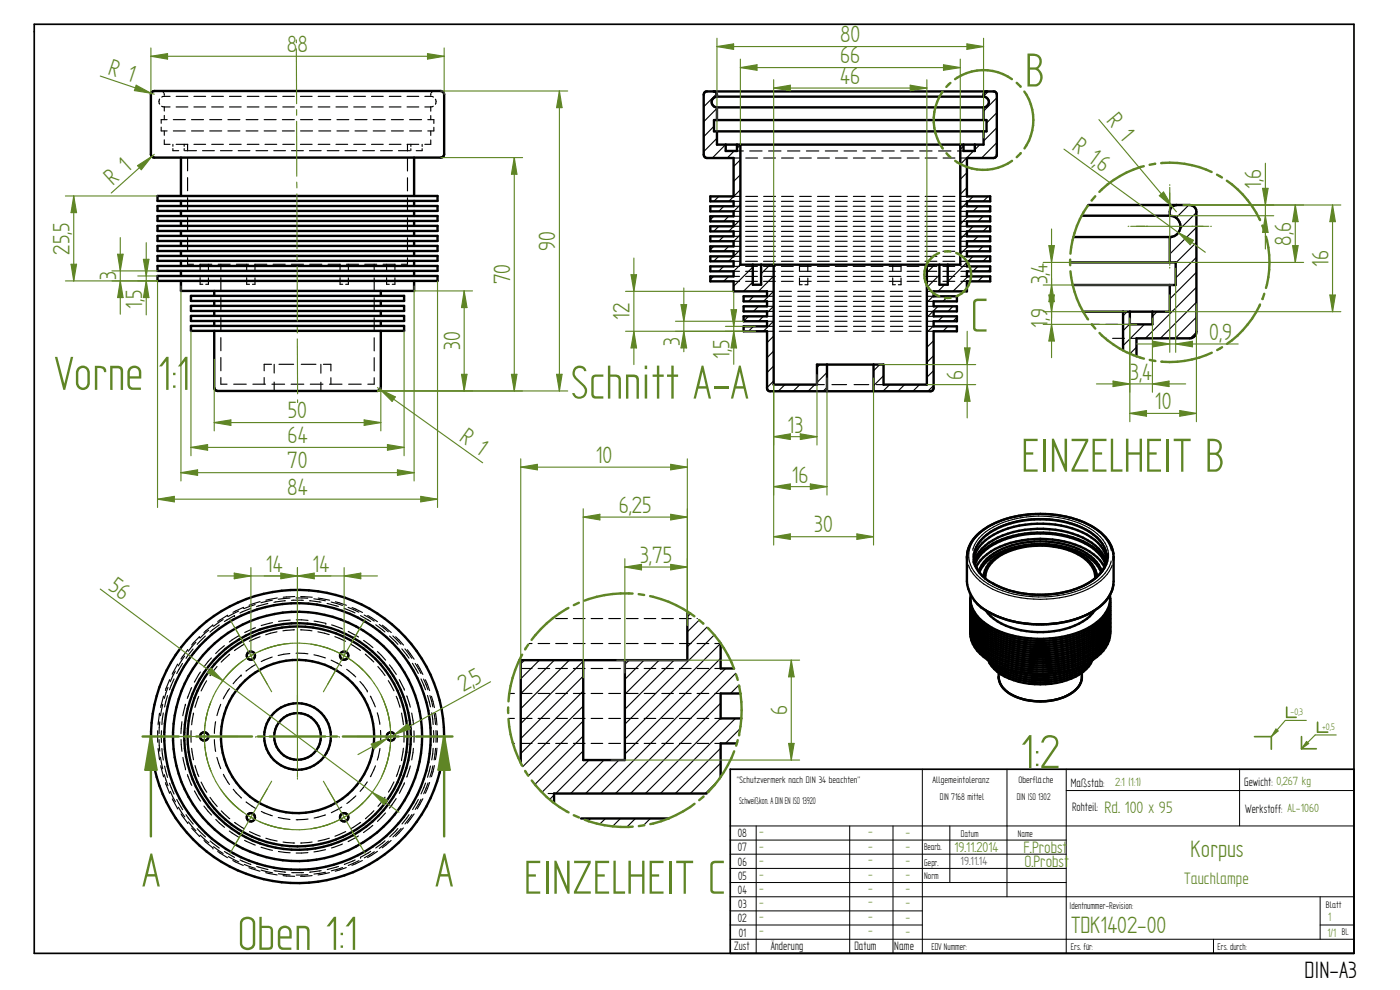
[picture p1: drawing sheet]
<svg xmlns="http://www.w3.org/2000/svg" width="420mm" height="297mm" viewBox="0 0 420 297" stroke-linecap="round" stroke-linejoin="round" font-family="sans-serif">
<defs><g id="words">
<g font-size="16.1" fill="#5f8525">
<text x="307.6" y="26">B</text>
<text x="291.3" y="99.5">C</text>
<text x="16.4" y="117">Vorne 1:1</text>
<text x="171.3" y="119.6">Schnitt A-A</text>
<text x="306.5" y="141.5">EINZELHEIT B</text>
<text x="306.3" y="230.5">1:2</text>
<text x="42.6" y="266">A</text>
<text x="130.5" y="266">A</text>
<text x="157.2" y="268.1">EINZELHEIT C</text>
<text x="71.2" y="285">Oben 1:1</text>
</g>
<g font-size="8" fill="#5f8525">
<text x="86.1" y="15.7">88</text>
<text x="252.1" y="12.7">80</text>
<text x="32.1" y="22.2" transform="rotate(19 32.1 22.2)">R 1</text>
<text x="252.1" y="19">66</text>
<text x="252.2" y="25.1">46</text>
<text x="331.9" y="36.4" transform="rotate(50 331.9 36.4)">R 1</text>
<text x="321.4" y="44.7" transform="rotate(36 321.4 44.7)">R 1,</text>
<text x="328.7" y="50" transform="rotate(36 328.7 50)">6</text>
<text x="33.9" y="55.8" transform="rotate(-42 33.9 55.8)">R 1</text>
<text x="378.5" y="56.8" transform="rotate(-90 378.5 56.8)">1,6</text>
<text x="20.9" y="76.4" transform="rotate(-90 20.9 76.4)">25,5</text>
<text x="166.6" y="75.3" transform="rotate(-90 166.6 75.3)">90</text>
<text x="387.5" y="73.7" transform="rotate(-90 387.5 73.7)">8,6</text>
<text x="398.7" y="80.1" transform="rotate(-90 398.7 80.1)">16</text>
<text x="34.9" y="84.1" transform="rotate(-90 34.9 84.1)">3</text>
<text x="153.1" y="85.3" transform="rotate(-90 153.1 85.3)">70</text>
<text x="314.4" y="85.3" transform="rotate(-90 314.4 85.3)">3,4</text>
<text x="42.6" y="92.7" transform="rotate(-90 42.6 92.7)">1,5</text>
<text x="189" y="96" transform="rotate(-90 189 96)">12</text>
<text x="314.4" y="98.4" transform="rotate(-90 314.4 98.4)">1,9</text>
<text x="362.9" y="102">0,9</text>
<text x="138.1" y="105.1" transform="rotate(-90 138.1 105.1)">30</text>
<text x="204" y="103.8" transform="rotate(-90 204 103.8)">3</text>
<text x="219" y="107.6" transform="rotate(-90 219 107.6)">1,5</text>
<text x="289" y="114" transform="rotate(-90 289 114)">6</text>
<text x="339.2" y="113.9">3,4</text>
<text x="86.4" y="125.6">50</text>
<text x="346.6" y="122.8">10</text>
<text x="236.3" y="129.8">13</text>
<text x="86.3" y="133">64</text>
<text x="137.6" y="132.2" transform="rotate(36 137.6 132.2)">R 1</text>
<text x="86.2" y="140.5">70</text>
<text x="178.8" y="138.9">10</text>
<text x="86.2" y="148.5">84</text>
<text x="237.6" y="144.8">16</text>
<text x="185.7" y="153.9">6,25</text>
<text x="244.4" y="159.8">30</text>
<text x="79.8" y="171.5">14</text>
<text x="93.8" y="171.5">14</text>
<text x="192.1" y="168.9">3,75</text>
<text x="32.2" y="176.8" transform="rotate(37 32.2 176.8)">56</text>
<text x="139.1" y="207.6" transform="rotate(-29 139.1 207.6)">2,</text>
<text x="142.6" y="205.7" transform="rotate(-29 142.6 205.7)">5</text>
<text x="236.3" y="214.6" transform="rotate(-90 236.3 214.6)">6</text>
<text x="357.3" y="257.2">Korpus</text>
<text x="321.4" y="280">TDK1402-00</text>
</g>
<text font-size="8" x="391.5" y="293.5">DIN-A3</text>
<g font-size="5.6" fill="#5f8525">
<text x="331.5" y="243.8">Rd. 100 x 95</text>
<text x="307.2" y="255.9">F.Probst</text>
<text x="307.5" y="260.3">O.Probst</text>
<text x="355.4" y="265.2">Tauchlampe</text>
</g>
<text font-size="4.8" fill="#5f8525" x="286.4" y="255.8">19.11.2014</text>
<g font-size="4.1">
<text x="321.4" y="236.1">Maßstab:</text>
<text x="373.4" y="235.9">Gewicht: 0,267 kg</text>
<text x="321.7" y="243.4">Rohteil:</text>
<text x="373.7" y="243.9">Werkstoff: AL-1060</text>
<text x="221.4" y="251.2">08</text>
<text x="221.4" y="255.4">07</text>
<text x="221.5" y="259.7">06</text>
<text x="221.5" y="263.9">05</text>
<text x="221.5" y="268.1">04</text>
<text x="221.6" y="272.5">03</text>
<text x="221.4" y="276.7">02</text>
<text x="221.7" y="281.1">01</text>
<text x="220.4" y="285.1">Zust</text>
<text x="231.3" y="285.1">Änderung</text>
<text x="256.4" y="285.1">Datum</text>
<text x="268.4" y="285.1">Name</text>
</g>
<g font-size="4.1" fill="#5f8525">
<text x="398.4" y="281.2">1/1</text>
<text x="398.6" y="276.4">1</text>
</g>
<g font-size="4" fill="#5f8525">
<text x="334.7" y="235.8">2:1 (1:1)</text>
<text x="227.8" y="250.7">-</text>
<text x="260.5" y="250.6">-</text>
<text x="271.7" y="250.7">-</text>
<text x="227.8" y="255">-</text>
<text x="260.5" y="254.9">-</text>
<text x="271.7" y="255.1">-</text>
<text x="227.8" y="263.4">-</text>
<text x="227.8" y="259.1">-</text>
<text x="260.5" y="263.3">-</text>
<text x="260.5" y="259">-</text>
<text x="271.7" y="263.5">-</text>
<text x="271.7" y="259.2">-</text>
<text x="227.8" y="267.6">-</text>
<text x="260.5" y="267.5">-</text>
<text x="271.7" y="267.8">-</text>
<text x="227.8" y="271.7">-</text>
<text x="260.5" y="271.7">-</text>
<text x="271.7" y="271.9">-</text>
<text x="227.8" y="280.3">-</text>
<text x="227.8" y="276.1">-</text>
<text x="260.5" y="280.2">-</text>
<text x="260.5" y="276.1">-</text>
<text x="271.7" y="280.5">-</text>
<text x="271.7" y="276.3">-</text>
</g>
<text font-size="4" fill="#008080" x="288.3" y="259.6">19.11.14</text>
<g font-size="3.3">
<text x="282.1" y="239.9">DIN 7168 mittel</text>
<text x="305.2" y="239.9">DIN ISO 1302</text>
<text x="221.9" y="241.2">Schweißkon. A DIN EN ISO 13920</text>
<text x="288.4" y="251">Datum</text>
<text x="305.4" y="251">Name</text>
<text x="277.3" y="255">Bearb.</text>
<text x="277.4" y="263.8">Norm</text>
<text x="277.4" y="259.7">Gepr.</text>
<text x="321" y="272.8">Identnummer-Revision:</text>
<text x="402.7" y="280.7">Bl.</text>
<text x="279.5" y="285.1">EDV Nummer:</text>
<text x="321.4" y="285.1">Ers. für:</text>
<text x="365.4" y="285.1">Ers. durch:</text>
</g>
<g font-size="3.2" fill="#5f8525">
<text x="387.3" y="214.5">-0,3</text>
<text x="396.8" y="218.9">+0,5</text>
</g>
<g font-size="3.2">
<text x="221.1" y="235">&quot;Schutzvermerk nach DIN 34 beachten&quot;</text>
<text x="279.9" y="235">Allgemeintoleranz</text>
<text x="305.6" y="235">Oberfläche</text>
<text x="397.9" y="272.5">Blatt</text>
</g>
</g></defs>
<path d="M10.3 7.3h396v278.7h-396zM406.3 230.8h-187.2v55.2" fill="none" stroke="#000" stroke-width=".51"/>
<g fill="none" stroke="#000" stroke-width=".3">
<path d="M276.8 230.8v55.2M302.2 230.8v38.3M320 237.2h86.3M320 230.8v55.2M372 230.8v17M219.1 256.3h100.9M219.1 252.1h100.9M219.1 247.8h187.2M226.9 247.8v38.2M255 247.8v38.2M268 247.8v38.2M285.1 247.8v17"/>
<path d="M219.1 277.5h57.7M219.1 273.3h57.7M219.1 269.1h187.2M219.1 264.8h100.9M219.1 260.6h100.9M396.2 277.5h10.1M396.2 269.1v12.7M219.1 281.8h187.2M364.2 281.8v4.2"/>
</g>
<path d="M376.5 221h5v3.8" fill="none" stroke="#5f8525" stroke-width=".51"/>
<path d="M385.7 216.2l-4.2 4.8" fill="none" stroke="#5f8525" stroke-width=".34"/>
<path d="M382.9 218.7l.7 .6-2.1 1.7z" fill="#5f8525"/>
<path d="M382.9 218.7l.7 .6-2.1 1.7zM385.7 216.2h6.3M394.7 220.5l-4.1 4.2" fill="none" stroke="#5f8525" stroke-width=".34"/>
<path d="M386.2 212.2v3h2.8M390.6 221v3.7h4.4" fill="none" stroke="#5f8525" stroke-width=".51"/>
<path d="M392.1 222.5l.7 .6-2.2 1.6z" fill="#5f8525"/>
<path d="M45.3 16.9l5-.8v1.6zM392.1 222.5l.7 .6-2.2 1.6zM394.7 220.5h6.3" fill="none" stroke="#5f8525" stroke-width=".34"/>
<path d="M395.4 216.7v3h3.1" fill="none" stroke="#5f8525" stroke-width=".51"/>
<g fill="none" stroke="#000" stroke-width=".72">
<path d="M45.6 27.6l.7-.3h86a1.01 1.01 0 0 1 1 1v18a1.01 1.01 0 0 1-1 1h-86a1.01 1.01 0 0 1-1-1v-18zM47.3 58.8h84v1.5h-84zM54.3 47.3v11.5M124.3 47.3v11.5M47.3 79.8h84v1.5h-84zM47.3 76.8h84v1.5h-84zM47.3 73.8h84v1.5h-84zM47.3 70.8h84v1.5h-84zM47.3 67.8h84v1.5h-84zM47.3 64.8h84v1.5h-84zM47.3 61.8h84v1.5h-84zM54.3 60.3v1.5"/>
<path d="M54.3 63.3v1.5M54.3 66.3v1.5M54.3 69.3v1.5M54.3 72.3v1.5M54.3 75.3v1.5M54.3 78.3v1.5M124.3 60.3v1.5M124.3 63.3v1.5M124.3 66.3v1.5M124.3 69.3v1.5M124.3 72.3v1.5M124.3 75.3v1.5"/>
<path d="M124.3 78.3v1.5M47.3 82.8h84v1.5h-84zM54.3 84.3v3h70v-3M54.3 81.3v1.5M57.3 91.8h64v1.5h-64zM57.3 94.8h64v1.5h-64zM57.3 88.8h64v1.5h-64zM57.3 97.8h64v1.5h-64zM64.3 99.3v17a1.01 1.01 0 0 0 1 1h48a1.01 1.01 0 0 0 1-1v-17M64.3 87.3v1.5M64.3 90.3v1.5M64.3 93.3v1.5"/>
<path d="M64.3 96.3v1.5M114.3 87.3v1.5M114.3 90.3v1.5M114.3 93.3v1.5M114.3 96.3v1.5M124.3 81.3v1.5M290.2 167.1l.1 .9M290.2 167.1a11.7 11.7 0 0 1 7-9.5l.8-.3a34.8 34.8 0 0 1 23.9-1.8l5.3 2.1a16.6 16.6 0 0 1 4.6 3.6 9 9 0 0 1 2.4 5.9M290.2 167.1l.1 8.2M290.3 175.4a12.4 12.4 0 0 0 8 9 31.7 31.7 0 0 0 12.8 3h2a29 29 0 0 0 17-5.4l1.6-1.5 1.4-1.9 .6-1.5 .4-1.7M291.2 179.6a9.6 9.6 0 0 0 5.2 8.6 32.5 32.5 0 0 0 31.6 0 10 10 0 0 0 5.2-8.6M291.2 179.6a10.1 10.1 0 0 0 5.2 7.9 32.4 32.4 0 0 0 25.7 2.7 15.3 15.3 0 0 0 10.8-8.5l.3-2.1"/>
<path d="M291.3 178.5l-.1 1.1M292.2 167.2a9.8 9.8 0 0 1 5.3-7.7 31.1 31.1 0 0 1 29.4 0 9.8 9.8 0 0 1 5.3 7.7M292.3 167.9a10.3 10.3 0 0 1 5.9-7.5 31.4 31.4 0 0 1 28 0 10.6 10.6 0 0 1 5.9 7.5M292.3 166.3a10 10 0 0 0 6.5 9.2 29.5 29.5 0 0 0 12 2.9h2.5a28.9 28.9 0 0 0 13.5-3.5 11.4 11.4 0 0 0 5.2-6.2M292.6 169.3a13.8 13.8 0 0 1 9.1-7.5 31.7 31.7 0 0 1 25.2 1.9 11.4 11.4 0 0 1 4.9 5.6M292.9 170.1a15.8 15.8 0 0 1 10.3-7.2 31.3 31.3 0 0 1 23.8 2.6 12.2 12.2 0 0 1 4.5 4.6M293.9 171.7a14.8 14.8 0 0 1 10.7-7.5 28.2 28.2 0 0 1 22.1 3 10 10 0 0 1 3.8 4.5M294.7 164.6a24.1 24.1 0 0 1 16.6-5.9 26.8 26.8 0 0 1 17.4 5 9.6 9.6 0 0 1 3.3 5 15.1 15.1 0 0 0-10-7.5 32.4 32.4 0 0 0-24.1 2 12.1 12.1 0 0 0-5.5 5.5 8.7 8.7 0 0 1 2.3-4.1zM295.2 173.1a8.7 8.7 0 0 1 5.4-7 26.5 26.5 0 0 1 24.4 .7 8.5 8.5 0 0 1 4.2 6.3M295.7 173.5a8.3 8.3 0 0 1 4.9-7 25.6 25.6 0 0 1 24 .5 7.5 7.5 0 0 1 4.1 6.5M330.7 171.4a12.5 12.5 0 0 0-8.6-7.3 29.2 29.2 0 0 0-23.9 2 10.1 10.1 0 0 0-4.5 5.4M332.1 166.3l-.1 2.4"/>
<path d="M333.1 178.5l.1 1.1M334.2 167.1l-.1 .9M334.2 167.1l-.1 8.2M291.2 189.4a9.1 9.1 0 0 0 4 7.7 29.9 29.9 0 0 0 21.7 4.7l1.8-.3a27.4 27.4 0 0 0 8-2.7M291.2 189.1a10.1 10.1 0 0 0 6.2 8.9 32.6 32.6 0 0 0 30.5-.6 10.1 10.1 0 0 0 5.3-8M291.2 187.8a10.1 10.1 0 0 0 6.2 8.9 32.6 32.6 0 0 0 30.5-.5 10 10 0 0 0 5.3-8.1M291.2 186.6a10.1 10.1 0 0 0 6.2 8.9 32.6 32.6 0 0 0 30.5-.6 10 10 0 0 0 5.3-8M291.2 185.4a9.7 9.7 0 0 0 4.9 8.1 32 32 0 0 0 25.9 2.9 16.9 16.9 0 0 0 10.4-7.5l.5-1 .3-2.2M291.2 183.2a9.5 9.5 0 0 0 5.2 8.6 32.2 32.2 0 0 0 31.6 0 10.9 10.9 0 0 0 5.1-6.8M291.2 182.9a9.8 9.8 0 0 0 4.9 8.2 32.6 32.6 0 0 0 29.1 1.7 12.7 12.7 0 0 0 7.9-8.5l.1-1.1M291.2 181.7a9.8 9.8 0 0 0 4.9 8.1 32.6 32.6 0 0 0 29.1 1.8 12.7 12.7 0 0 0 7.9-8.5M291.2 182a9.5 9.5 0 0 0 5.2 8.6 32.2 32.2 0 0 0 31.6 0 9.9 9.9 0 0 0 5.2-8.6"/>
<path d="M291.2 180.5a9.8 9.8 0 0 0 4.9 8.1 32.6 32.6 0 0 0 29.1 1.7 12.5 12.5 0 0 0 7.9-8.4l.1-1.1M296.6 198.1a11.6 11.6 0 0 0 7.6 6 24.1 24.1 0 0 0 20.9-2.6 7.7 7.7 0 0 0 2.7-3.4M297 198.3a14.3 14.3 0 0 0 10.2 6 23.6 23.6 0 0 0 18-3.4l.9-.8 1.3-1.8M297.6 198.7a18 18 0 0 0 12.9 5.3 21.5 21.5 0 0 0 15.5-4.4l.8-.9M298.8 199.3a22.9 22.9 0 0 0 19.1 3.6l1.5-.4a16 16 0 0 0 6.2-3.2M328.6 183.1a17.2 17.2 0 0 1-12.2 6.3 25.4 25.4 0 0 1-18.1-3.7l-2.5-2.6M333.2 189.1a9.6 9.6 0 0 1-5.2 8.9l-1.3 .8M333.2 180.5a9.6 9.6 0 0 1-5.2 8.9 32.2 32.2 0 0 1-31.6 0 9.9 9.9 0 0 1-5.2-8.6M333.2 181.7v.9M333.2 182.9a9.7 9.7 0 0 1-5.3 9.6 32.1 32.1 0 0 1-31.8-.2 9.8 9.8 0 0 1-4.9-8.2M333.2 184.1a9.6 9.6 0 0 1-5.2 8.9 32.2 32.2 0 0 1-31.6 0 10 10 0 0 1-5.2-8.6M333.2 185.4a9.6 9.6 0 0 1-5.2 8.9 32.2 32.2 0 0 1-31.6 0 10 10 0 0 1-5.2-8.6"/>
<path d="M333.2 186.6a9.6 9.6 0 0 1-5.2 8.9 32.5 32.5 0 0 1-25.8 2.7 15.3 15.3 0 0 1-10.7-8.5l-.3-2.8M333.2 187.8a9.6 9.6 0 0 1-5.2 8.9 32.5 32.5 0 0 1-25.8 2.7 15.3 15.3 0 0 1-10.7-8.5l-.3-2.8M299.7 201.8v1.6a8.2 8.2 0 0 0 6.3 6.1 18.4 18.4 0 0 0 16-1.8l1.6-1.5 .7-1.3 .4-1.4v-1.7M300.9 200.2a25 25 0 0 0 22.6 0M306.1 201.6a27.8 27.8 0 0 0 12.2 0"/>
<circle cx="75.3" cy="196.7" r="1.25"/>
<circle cx="103.3" cy="196.7" r="1.25"/>
<circle cx="61.3" cy="221" r="1.26"/>
<circle cx="89.3" cy="221" r="40"/>
<circle cx="89.3" cy="221" r="33"/>
<circle cx="89.3" cy="221" r="7"/>
<circle cx="89.3" cy="221" r="23"/>
<circle cx="89.3" cy="221" r="10"/>
<circle cx="89.3" cy="221" r="44"/>
<circle cx="89.3" cy="221" r="37.4"/>
<circle cx="89.3" cy="221" r="34"/>
<circle cx="117.3" cy="221" r="1.25"/>
<circle cx="75.3" cy="245.2" r="1.25"/>
<circle cx="103.3" cy="245.2" r="1.26"/>
</g>
<g fill="none" stroke="#000" stroke-width=".34">
<path d="M47.9 29.7l-.2 .8 .2 .7M48.3 27.3h.2M48.4 38.1v1.2h1.8M48.5 31.9l.8 .2M48.8 27.4l.3 .4M49.2 28l.1 .4M49.3 32.1h1.7M49.3 28.9h1.7M49.3 28.7v.2M49.3 32.1v1.2M49.3 34.6v1.3M49.3 39.3v1.3"/>
<path d="M49.3 28.9l-.8 .2M50.2 35.9h-1.8v1.1M52 39.3h3.6M52 35.9h3.6M52.9 32.1h3.5M52.9 28.9h3.5M57.5 39.3h3.6M57.5 35.9h3.6M58.2 32.1h3.5M58.2 28.9h3.5M62.9 39.3h3.6M62.9 35.9h3.6"/>
<path d="M63.5 32.1h3.5M63.5 28.9h3.5M68.4 39.3h3.6M68.4 35.9h3.6M68.9 32.1h3.5M68.9 28.9h3.5M73.9 39.3h3.5M73.9 35.9h3.5M74.2 32.1h3.5M74.2 28.9h3.5M79.3 39.3h3.6M79.3 35.9h3.6"/>
<path d="M79.5 32.1h3.5M79.5 28.9h3.5M84.7 39.3h3.6M84.7 35.9h3.6M84.9 32.1h3.4M84.9 28.9h3.4M90.2 32.1h3.5M90.2 28.9h3.5M90.2 39.3h3.6M90.2 35.9h3.6M95.5 32.1h3.5M95.5 28.9h3.5"/>
<path d="M95.7 39.3h3.6M95.7 35.9h3.6M100.8 32.1h3.5M100.8 28.9h3.5M101.1 39.3h3.6M101.1 35.9h3.6M106.2 32.1h3.5M106.2 28.9h3.5M106.5 39.3h3.6M106.5 35.9h3.6M111.5 32.1h3.5M111.5 28.9h3.5"/>
<path d="M112 39.3h3.6M112 35.9h3.6M116.8 32.1h3.5M116.8 28.9h3.5M117.5 39.3h3.6M117.5 35.9h3.6M122.2 32.1h3.5M122.2 28.9h3.5M122.9 39.3h3.6M122.9 35.9h3.6M127.5 32.1h1.8M127.5 28.9h1.8"/>
<path d="M128.4 35.9h1.8v1.1M129.3 28.7v.2M129.3 32.1v1.3M129.3 34.7v1.2M129.3 39.3v1.3M129.3 28.9l.8 .2M129.3 28.1v.4M129.8 27.5l-.4 .3M130 31.9l-.7 .2M130.2 38.2v1.1h-1.8M130.3 27.3h-.3M130.7 29.8l.2 .7-.2 .8"/>
<path d="M49.3 42v1.3h1.7M51.9 44.6v.6h1.7M51.9 43.3v.6M52.9 43.3h3.5M55.3 43.3v.6M55.3 44.6v.6M55.4 45.2h3.6M56.3 43.3v2M56.3 47.3v4M56.3 53.3v3.9M56.3 59.3v3.9M58.2 43.3h3.5"/>
<path d="M60.8 45.2h3.5M63.5 43.3h3.5M66.2 45.2h3.5M68.9 43.3h3.5M71.5 45.2h3.5M74.2 43.3h3.5M76.8 45.2h3.5M79.5 43.3h3.5M82.2 45.2h3.5M84.9 43.3h3.4M87.5 45.2h3.5M90.2 43.3h3.5"/>
<path d="M92.9 45.2h3.5M95.5 43.3h3.5M98.2 45.2h3.5M100.8 43.3h3.5M103.5 45.2h3.5M106.2 43.3h3.5M108.9 45.2h3.5M111.5 43.3h3.5M114.2 45.2h3.6M116.8 43.3h3.5M119.6 45.2h3.5M122.2 43.3h3.5"/>
<path d="M122.3 43.3v2M122.3 47.3v4M122.3 53.3v4M122.3 59.4v3.9M123.3 43.3v.6M123.3 44.6v.6M126.7 44.6v.6h-1.8M126.7 43.3v.6M129.3 42v1.3h-1.8M56.3 77.3v2h1.8M56.3 65.3v4M56.3 71.3v4"/>
<path d="M60 79.3h3.6M60.1 79.3v1.9M62.6 79.3v2M65.5 79.3h3.6M66.3 79.3v1.9M70.9 79.3h3.7M74 79.3v1.9M76.4 79.3h3.7M76.5 79.3v2M81.9 79.3h3.7M87.4 79.3h3.7M93 79.3h3.6"/>
<path d="M98.5 79.3h3.6M102.1 79.3v1.9M104 79.3h3.6M104.6 79.3v2M109.5 79.3h3.6M112.3 79.3v2M115 79.3h3.6l-.1 2M116 79.3v1.9M122.3 77.3v2h-1.8M122.3 65.3v4M122.3 71.3v4M60.1 83.3v2h.8"/>
<path d="M62.6 83.4v1.9h-.8M66.3 83.3v3.9M66.3 89.3v4M66.3 95.3v3.9M74 83.3v2h.9M76.5 83.4v1.9h-.7M102.1 83.3v2h.8M104.6 83.4v1.9h-.9M112.3 83.4v3.9M112.3 89.3v4M112.3 95.3v4M116 83.3v2h.8"/>
<path d="M118.5 83.4v1.9h-.8M66.3 113.3v2h1.8M66.3 101.3v3.9M66.3 107.3v4M70.1 115.3h3.8M75.9 115.3h3.8M79.3 113.3v2M81.5 109.3h-2.2v2M81.6 115.3h3.8M82.3 109.3v2.6M82.3 114.6v2.7M83.7 109.3h4.4"/>
<path d="M87.4 115.3h3.8M90.4 109.3h4.4M93.1 115.3h3.8M96.3 109.3v2.7M96.3 114.7v2.6M97.1 109.3h2.2v2M98.9 115.3h3.7M99.3 113.3v2M104.6 115.3h3.8M112.3 113.3v2h-1.9M112.3 101.3v4M112.3 107.3v4"/>
<path d="M83.2 179.4l-3.4 .7M87 179.5l-3.5 .3M88.5 179l-3.5 .2M88.8 179.4l3.6 .1M90.2 179l3.5 .2M94.2 179.7l3.5 .6M95.5 179.5l3.4 .6M290.6 169.5a13.5 13.5 0 0 0 7.3 7.3 34.7 34.7 0 0 0 30-.8 13.2 13.2 0 0 0 5.9-6.5M291.9 165.1a11.2 11.2 0 0 1 6.3-7 31.9 31.9 0 0 1 28.6 .3 10.1 10.1 0 0 1 5.9 8.9 10.6 10.6 0 0 1-5.9 7.7 31.8 31.8 0 0 1-29.9-.4 10.5 10.5 0 0 1-5-6.3M292.6 164.7a13.2 13.2 0 0 1 8.5-7.2 31.1 31.1 0 0 1 26.3 2.1 10.5 10.5 0 0 1 4.4 5.2M333.5 165.1a11.5 11.5 0 0 0-6.3-7.3 33.9 33.9 0 0 0-29.4-.4 11.9 11.9 0 0 0-7.1 8.8 9.3 9.3 0 0 0 4.6 8.1 30.7 30.7 0 0 0 22.1 4.4 22.3 22.3 0 0 0 14.2-6.7 8.3 8.3 0 0 0 1.9-3.7M333.8 176.9a13.3 13.3 0 0 1-7.3 7.2 34.6 34.6 0 0 1-30-.8 12.5 12.5 0 0 1-5.9-6.4"/>
<path d="M53.3 199.3l-1.6 3M54.8 199.1l-1.8 3M55.4 196.8l-1.9 3M56.3 194.9l-2 2.8M57.9 194.7l-2.1 2.8M58.8 192.7l-2.3 2.7M59.8 191.1l-2.3 2.4M61.6 190.8l-2.4 2.5M62.6 189.1l-2.5 2.3M63.4 197.4l-2.2 2.7M63.9 187.5l-2.7 2.3M65.1 200l-2.1 2.7"/>
<path d="M65.8 187.5l-2.8 2.2M67 185.9l-2.9 2M67.3 193.7l-2.6 2.4M68.3 184.6l-2.9 1.9M68.9 196.3l-2.5 2.4M70.4 184.7l-3.1 1.8M71.6 183.3l-3.1 1.7M71.8 190.7l-3 1.9M73.1 182.2l-3.2 1.5M73.3 193.3l-3 1.9M75.3 182.5l-3.3 1.4M76.6 181.4l-3.3 1.2"/>
<path d="M76.7 188.3l-3.3 1.5M76.8 199.3l-3 2M78.1 191.1l-3.3 1.3M78.1 180.5l-3.4 1.1M80.4 181.1l-3.4 .9M81.7 197.1l-3.3 1.4M81.7 180.1l-3.4 .7M81.8 186.8l-3.4 .9M83.1 189.6l-3.4 .9M85.7 180.3l-3.5 .4M87 196.1l-3.5 .6M87.1 186.1l-3.5 .3"/>
<path d="M87.5 180.1h3.5M88.4 189l-3.5 .3M88.8 196l3.6 .2M88.9 186l3.5 .1M90.2 189l3.4 .3M92.9 180.3l3.4 .4M94.2 196.5l3.5 .9M94.3 186.4l3.5 .6M95.4 189.6l3.4 .8M98.2 181.1l3.3 .8M99.4 198.1l3.1 1.7M99.4 180.6l3.4 1.1"/>
<path d="M99.5 187.5l3.3 1.2M100.5 191l3.2 1.4M100.7 180.6l3.3 1M103.3 182.5l3.2 1.4M104.5 182.2l3.2 1.5M104.5 189.4l3.1 1.7M105.3 193.3l2.9 1.9M105.7 182.3l3.1 1.5M108.2 184.7l3 1.8M109.1 192.2l2.8 2.1M109.3 184.5l3 1.9M109.6 196.3l2.6 2.3"/>
<path d="M110.4 184.7l2.9 1.8M112.8 187.5l2.7 2.1M113.3 195.5l2.4 2.6M113.4 200l2.2 2.7M113.8 187.4l2.7 2.2M114.8 187.6l2.6 2.2M116.9 199.5l2 2.9M116.9 190.8l2.5 2.5M117.9 190.8l2.4 2.5M118.7 191.1l2.4 2.4M120.6 194.7l2.2 2.8M121.5 194.7l2.1 2.8"/>
<path d="M122.2 194.9l2.1 2.9M123.8 199l1.7 3.1M124.6 199.1l1.8 3M125.3 199.3l1.6 3.1M47.3 219.2l.1 3.5M47.9 214l-.5 3.5M48 216.6l-.3 3.5M48.5 219.2v3.6M48.8 211.3l-.6 3.5M49 213.9l-.4 3.5M49.1 208.9l-.9 3.4M50.3 208.7l-.9 3.4"/>
<path d="M50.4 206.2l-1.1 3.3M50.9 203.9l-1.3 3.3M52.2 203.7l-1.3 3.3M52.6 201.4l-1.5 3.2M54.6 216.5l-.3 3.6M55.7 211.3l-.8 3.5M57.4 219.2v3.5M57.5 206.3l-1.3 3.2M58.1 214l-.6 3.5M59.6 209l-1.1 3.3M60.1 201.6l-1.8 3M62 204.3l-1.6 3"/>
<path d="M64.7 216.5l-.4 3.5M66.2 211.3l-1.1 3.4M68.9 206.6l-1.9 3.1M72.4 202.6l-2.4 2.5M104 200.8l2.8 2.3M108 204.5l2.2 2.8M111.2 208.9l1.4 3.2M113.2 213.9l.8 3.4M114.2 219.2v3.5M116.5 204.2l1.7 3.1M118.9 208.9l1.1 3.3M119.8 203.9l1.6 3.2"/>
<path d="M120.5 214l.6 3.4M121.2 219.2v3.5M122.1 208.8l1 3.4M123.6 214l.5 3.4M124.2 219.3v3.4M126.4 203.7l1.3 3.3M127.1 203.8l1.3 3.2M127.7 204l1.2 3.2M128.3 208.7l.9 3.4M129 208.7l.9 3.4M129.5 208.9l.9 3.4M129.6 213.9l.4 3.5"/>
<path d="M130.1 219.2v3.5M130.2 213.9l.5 3.5M130.7 214l.4 3.5M130.8 219.2v3.5M131.2 219.3v3.4M300 204.7a9.9 9.9 0 0 0 7.2 4.9 18.3 18.3 0 0 0 15.4-2.5l1.3-1.5 .4-.9M47.4 224.5l.5 3.5M47.7 221.9l.3 3.5M48.2 227.2l.6 3.5M48.2 229.7l.9 3.4M48.6 224.6l.4 3.4M49.3 232.4l1.1 3.4"/>
<path d="M49.4 229.9l.9 3.4M49.6 234.8l1.3 3.2M50.9 235l1.3 3.3M51.1 237.4l1.6 3.2M51.7 239.7l1.7 3M53 239.9l1.8 3.1M54.3 221.9l.3 3.5M54.9 227.2l.8 3.4M56.2 232.4l1.4 3.3M57.5 224.5l.6 3.5M58.4 237.3l1.8 3.1M58.5 229.7l1.2 3.3"/>
<path d="M60.4 234.7l1.6 3M63 239.2l2.2 2.8M64.3 221.9l.4 3.6M65.1 227.2l1.1 3.4M67 232.3l1.9 3.1M70 236.8l2.4 2.6M106.8 238.8l-2.7 2.3M110.2 234.6l-2.1 2.8M112.7 229.8l-1.5 3.2M114 224.6l-.8 3.4M115.6 239.2l-2.2 2.7M118.2 234.6l-1.6 3.1"/>
<path d="M118.9 239.6l-2 2.9M120.1 229.7l-1.2 3.3M121.1 224.5l-.6 3.4M121.4 234.9l-1.6 3.1M123.1 229.8l-1 3.4M124.1 224.5l-.5 3.5M125.5 239.9l-1.7 3M126.4 239.8l-1.8 3.1M126.9 239.6l-1.7 3.1M127.7 234.9l-1.3 3.3M128.5 234.9l-1.3 3.3M128.9 234.8l-1.2 3.2"/>
<path d="M129.2 229.8l-.9 3.4M129.9 229.8l-.9 3.4M130 224.5l-.4 3.5M130.4 229.7l-.9 3.3M130.7 224.5l-.4 3.5M131.1 224.5l-.4 3.4M53.5 242.2l1.9 2.9M54.3 244.2l2.1 2.9M55.8 244.4l2.2 2.9M56.5 246.6l2.3 2.7M57.5 248.5l2.4 2.5M59.2 248.6l2.5 2.5"/>
<path d="M60.1 250.6l2.6 2.3M61.2 241.9l2.3 2.7M61.2 252.2l2.7 2.2M63.1 252.3l2.7 2.2M64.1 254l2.9 2.1M64.8 245.9l2.6 2.3M65.4 255.5l2.9 1.8M66.4 243.3l2.5 2.4M67.3 255.5l3.1 1.8M68.5 257l3.2 1.6M68.8 249.3l3 2M69.9 258.2l3.1 1.5"/>
<path d="M70.4 246.8l2.9 1.9M72 258l3.3 1.4M73.3 259.4l3.3 1.2M73.4 252.1l3.2 1.5M73.9 240.6l2.9 2M74.9 249.5l3.2 1.4M77 260l3.4 .9M78.3 254.2l3.5 .9M78.4 243.5l3.3 1.3M79.8 251.5l3.4 .8M83.5 245.3l3.5 .6M83.6 255.5l3.5 .4"/>
<path d="M85 252.6l3.4 .3M92.4 255.8l-3.5 .1M92.4 245.7l-3.5 .3M93.7 252.6l-3.5 .3M97.7 244.5l-3.4 .9M97.7 254.9l-3.5 .7M98.8 251.5l-3.3 .8M101.6 260l-3.4 .9M102.6 242.1l-3.2 1.7M102.8 253.2l-3.3 1.2M103.7 249.5l-3.2 1.4M106.6 258l-3.3 1.4"/>
<path d="M107.6 250.8l-3.1 1.7M107.7 258.2l-3.2 1.5M108.2 246.8l-2.9 1.8M108.7 258.2l-3.1 1.4M111.2 255.4l-3 1.8M111.9 247.6l-2.8 2.2M112.2 243.2l-2.5 2.5M112.3 255.6l-3 1.8M113.3 255.4l-3 1.9M115.6 252.3l-2.8 2.1M115.7 243.9l-2.4 2.6M116.6 252.3l-2.8 2.3"/>
<path d="M117.4 252.2l-2.7 2.2M119.4 248.6l-2.4 2.5M120.4 248.6l-2.5 2.5M121.1 248.4l-2.4 2.6M122.8 244.4l-2.2 2.8M123.6 244.4l-2.1 2.8M124.3 244.2l-2.1 2.8M74.7 260.3l3.3 1.1M78.3 261.1l3.5 .8M79.7 261.8l3.5 .7M82.2 261.2l3.5 .5M83.6 262.2l3.5 .3"/>
<path d="M85 262.7l3.4 .2M87.5 261.8h3.6M92.4 262.4l-3.5 .2M93.7 262.7l-3.5 .2M96.4 261.2l-3.5 .5M97.7 261.7l-3.5 .6M98.9 261.8l-3.4 .7M102.8 260.3l-3.4 1M103.9 260.3l-3.3 1.1"/>
</g>
<g fill="#000">
<circle cx="59.8" cy="191.1" r=".17"/>
<circle cx="63.9" cy="187.5" r=".17"/>
<circle cx="68.3" cy="184.6" r=".17"/>
<circle cx="70.4" cy="184.7" r=".17"/>
<circle cx="71.8" cy="190.7" r=".17"/>
<circle cx="73.1" cy="182.2" r=".17"/>
<circle cx="97.8" cy="187" r=".17"/>
<circle cx="55.7" cy="211.3" r=".17"/>
<circle cx="58.1" cy="214" r=".17"/>
<circle cx="72.4" cy="202.6" r=".17"/>
<circle cx="110.2" cy="207.3" r=".17"/>
<circle cx="300" cy="204.6" r=".17"/>
<circle cx="55.7" cy="230.7" r=".17"/>
<circle cx="120.5" cy="227.9" r=".17"/>
<circle cx="63.9" cy="254.4" r=".17"/>
<circle cx="108.2" cy="257.2" r=".17"/>
</g>
<path d="M45.3 16.9l5-.8v1.6z" fill="#5f8525"/>
<path d="M128.3 16.1l5 .8-5 .8z" fill="none" stroke="#5f8525" stroke-width=".34"/>
<path d="M128.3 16.1l5 .8-5 .8z" fill="#5f8525"/>
<path d="M45.3 14.4v13.9M45.3 16.9h88M133.3 14.4v13.9M54.3 141.8l5-.8v1.6z" fill="none" stroke="#5f8525" stroke-width=".34"/>
<path d="M54.3 141.8l5-.8v1.6z" fill="#5f8525"/>
<path d="M119.3 141l5 .8-5 .8z" fill="none" stroke="#5f8525" stroke-width=".34"/>
<path d="M119.3 141l5 .8-5 .8z" fill="#5f8525"/>
<path d="M54.3 85.8v58.5M124.3 85.8v58.5M64.3 126.8l5-.8v1.6zM54.3 141.8h70" fill="none" stroke="#5f8525" stroke-width=".34"/>
<path d="M64.3 126.8l5-.8v1.6z" fill="#5f8525"/>
<path d="M109.3 126l5 .8-5 .8z" fill="none" stroke="#5f8525" stroke-width=".34"/>
<path d="M109.3 126l5 .8-5 .8z" fill="#5f8525"/>
<path d="M40.9 25.6l4.4 2.4-5-.8zM64.3 107.8v21.5M114.3 116.3v13M64.3 126.8h50" fill="none" stroke="#5f8525" stroke-width=".34"/>
<path d="M40.9 25.6l4.4 2.4-5-.8z" fill="#5f8525"/>
<path d="M30.1 22.8l16.2 5.5M41.3 49.7l4.2-2.8-3.1 4z" fill="none" stroke="#5f8525" stroke-width=".34"/>
<path d="M41.3 49.7l4.2-2.8-3.1 4z" fill="#5f8525"/>
<path d="M46.3 46.3l-12.9 11.6M47.3 149.8l5-.9v1.7z" fill="none" stroke="#5f8525" stroke-width=".34"/>
<path d="M47.3 149.8l5-.9v1.7z" fill="#5f8525"/>
<path d="M126.3 148.9l5 .9-5 .8z" fill="none" stroke="#5f8525" stroke-width=".34"/>
<path d="M126.3 148.9l5 .9-5 .8z" fill="#5f8525"/>
<path d="M43.9 84.3l.8 5h-1.7zM47.3 84.3v68M131.3 84.3v68M47.3 149.8h84" fill="none" stroke="#5f8525" stroke-width=".34"/>
<path d="M43.9 84.3l.8 5h-1.7z" fill="#5f8525"/>
<path d="M43 77.8h1.7l-.8 5z" fill="none" stroke="#5f8525" stroke-width=".34"/>
<path d="M43 77.8h1.7l-.8 5z" fill="#5f8525"/>
<path d="M43.9 72.8v21.7M36.1 84.3l.8 5h-1.6zM41.3 84.3h6M41.3 82.8h6" fill="none" stroke="#5f8525" stroke-width=".34"/>
<path d="M36.1 84.3l.8 5h-1.6z" fill="#5f8525"/>
<path d="M35.3 76.3h1.6l-.8 5z" fill="none" stroke="#5f8525" stroke-width=".34"/>
<path d="M35.3 76.3h1.6l-.8 5z" fill="#5f8525"/>
<path d="M21.3 79.3h1.7l-.9 5zM36.1 71.3v23M33.6 84.3h13.7M33.6 81.3h13.7" fill="none" stroke="#5f8525" stroke-width=".34"/>
<path d="M21.3 79.3h1.7l-.9 5z" fill="#5f8525"/>
<path d="M22.1 58.8l.9 5h-1.7z" fill="none" stroke="#5f8525" stroke-width=".34"/>
<path d="M22.1 58.8l.9 5h-1.7z" fill="#5f8525"/>
<path d="M19.6 58.8h27.7M22.1 58.8v25.5M19.6 84.3h27.7M138.5 112.3h1.7l-.9 5z" fill="none" stroke="#5f8525" stroke-width=".34"/>
<path d="M138.5 112.3h1.7l-.9 5z" fill="#5f8525"/>
<path d="M139.3 87.3l.9 5h-1.7z" fill="none" stroke="#5f8525" stroke-width=".34"/>
<path d="M139.3 87.3l.9 5h-1.7z" fill="#5f8525"/>
<path d="M124.3 87.3h17.5M139.3 87.3v30M113.3 117.3h28.5M153.5 112.3h1.6l-.8 5z" fill="none" stroke="#5f8525" stroke-width=".34"/>
<path d="M153.5 112.3h1.6l-.8 5z" fill="#5f8525"/>
<path d="M154.3 47.3l.8 5h-1.6z" fill="none" stroke="#5f8525" stroke-width=".34"/>
<path d="M154.3 47.3l.8 5h-1.6z" fill="#5f8525"/>
<path d="M132.3 47.3h24.5M154.3 47.3v70M113.3 117.3h43.5M167 112.3h1.7l-.8 5z" fill="none" stroke="#5f8525" stroke-width=".34"/>
<path d="M167 112.3h1.7l-.8 5z" fill="#5f8525"/>
<path d="M167.9 27.3l.8 5h-1.7z" fill="none" stroke="#5f8525" stroke-width=".34"/>
<path d="M167.9 27.3l.8 5h-1.7z" fill="#5f8525"/>
<g fill="none" stroke="#5f8525" stroke-width=".34">
<path d="M132.3 27.3h38.1M167.9 27.3v90M113.3 117.3h57.1M69 185.9l11.3 19.5M71.4 199.4l-2.8 2.7M73.1 198.2l-4.5 3.9M76 196.3l-1.5 .9M84.7 193.3a28.1 28.1 0 0 0-17 9.9M87.2 193a31.3 31.3 0 0 0-7.6 1.7M91.4 193a31.3 31.3 0 0 1 7.6 1.7M91.5 193.1a26.8 26.8 0 0 0-13.9 2.4M93.3 193.3l1.7 .3"/>
<path d="M93.9 193.3a28.8 28.8 0 0 1 8.4 2.9M96.7 194l3.7 1.2 2 1M102.3 196.2l3.8 2.3M102.4 196.2a28 28 0 0 1 8.5 7M107.2 199.4a27.9 27.9 0 0 1 5.2 5.7M107.7 199.9l1.2 1.1M108.3 188l-11.2 19.6M109.5 185.9l-3.8 6.7M62.2 214l-.7 3.7M63.1 211.2a26.9 26.9 0 0 0-1.8 10.9M63.3 210.6l-.6 1.6M64 208.9a26.1 26.1 0 0 0-2.3 7.3"/>
<path d="M68.6 202.1a27.7 27.7 0 0 0-4.6 6.9M68.6 202.1l-2.4 3M77.7 200.8l3.8 6.8M110.1 202.3l1.1 1.3M112.3 205.1a27.5 27.5 0 0 1 4.9 13.2M114.5 208.9a26.1 26.1 0 0 1 2.4 7.3M115.5 211.2a28.1 28.1 0 0 1 0 19.6M48.8 221h25M61.3 222l.2 2.3M61.5 224.2l.7 3.8M61.5 224.3l.8 4.3 .8 2.2M61.7 225.7a28.2 28.2 0 0 0 6.9 14.1"/>
<path d="M62.7 229.7l.6 1.7M66.2 236.8l2.4 3M67.7 238.8a28 28 0 0 0 17 9.8M68.6 239.8l3.1 3 1.4 1M80.3 236.6l-10 17.3M81.5 234.4l-3.8 6.7M97.1 234.4l11.2 19.5M104.8 221h25M110.9 238.8a28 28 0 0 1-8.6 6.9M111.3 238.3l-1.1 1.3M111.7 237.7l4.5 2.4-1 1.3zM112.4 236.8a29.2 29.2 0 0 1-5.2 5.7"/>
<path d="M116.5 227.4a27.1 27.1 0 0 1-4.2 9.5M117.2 223.6a28.3 28.3 0 0 1-2.7 9.4M117.3 220.1v1.7M70 241.2l1.4 1.3M72.9 249.3l-3.9 6.7M74.6 244.8l1.5 .8M77.7 246.4l1.5 .7 4.1 1.2M79.6 247.2a28.1 28.1 0 0 0 12 1.7M85.2 248.7l2 .2M95 248.4l-1.7 .3M99 247.2a26.8 26.8 0 0 1-7.6 1.7M102.3 245.7a28.8 28.8 0 0 1-8.4 2.9"/>
<path d="M102.4 245.7l-4 1.8-1.6 .4M105.7 249.3l3.8 6.7M109 240.9a29.5 29.5 0 0 1-6.6 4.8"/>
</g>
<path d="M111.7 237.7l4.5 2.4-1 1.3z" fill="#5f8525"/>
<path d="M63.4 200.5l3.5 3.7-4.6-2.3z" fill="none" stroke="#5f8525" stroke-width=".34"/>
<path d="M63.4 200.5l3.5 3.7-4.6-2.3z" fill="#5f8525"/>
<path d="M30.1 176.7l89.6 67M89.3 211v20M79.3 221h20" fill="none" stroke="#5f8525" stroke-width=".34"/>
<circle cx="101.8" cy="221" r=".17" fill="#5f8525"/>
<path d="M89.3 208.4v.1M89.3 208.7v1.4M89.3 210.4v.1M99.8 221h.1M100.1 221h1.4" fill="none" stroke="#5f8525" stroke-width=".34"/>
<circle cx="76.8" cy="221" r=".17" fill="#5f8525"/>
<path d="M77.1 221h1.4M78.7 221h.1" fill="none" stroke="#5f8525" stroke-width=".34"/>
<circle cx="89.3" cy="233.5" r=".17" fill="#5f8525"/>
<path d="M70.3 172l5 .8-5 .9zM89.3 231.5v.1M89.3 231.8v1.4" fill="none" stroke="#5f8525" stroke-width=".34"/>
<path d="M70.3 172l5 .8-5 .9z" fill="#5f8525"/>
<path d="M89.3 172.8l5-.8v1.7z" fill="none" stroke="#5f8525" stroke-width=".34"/>
<path d="M89.3 172.8l5-.8v1.7z" fill="#5f8525"/>
<path d="M65.3 172.8h34M75.3 170.3v26.4M84.3 172l5 .8-5 .9zM89.3 170.3v50.7" fill="none" stroke="#5f8525" stroke-width=".34"/>
<path d="M84.3 172l5 .8-5 .9z" fill="#5f8525"/>
<path d="M103.3 172.8l5-.8v1.7z" fill="none" stroke="#5f8525" stroke-width=".34"/>
<path d="M103.3 172.8l5-.8v1.7z" fill="#5f8525"/>
<g fill="none" stroke="#5f8525" stroke-width=".34">
<path d="M88.9 14.6l.1 16.5M88.9 12v.8M89 36.4l.1 16.5M89 32.9v1.7M89.1 54.7v1.7M89.1 58.2v16.4M89.1 76.4v1.7M89.2 79.9v16.5M89.2 98.2v1.7M89.2 101.7l.1 16.5M89.3 120v.8M114.1 116.9l4.5 2.2-.9 1.3z"/>
<path d="M79.3 172.8h34M89.3 170.3v50.7M103.3 170.3v26.4"/>
</g>
<path d="M114.1 116.9l4.5 2.2-.9 1.3z" fill="#5f8525"/>
<path d="M113.3 116.3l31.6 22.6M111.4 223.3l4.8-1.7-4 3.1z" fill="none" stroke="#5f8525" stroke-width=".34"/>
<path d="M111.4 223.3l4.8-1.7-4 3.1z" fill="#5f8525"/>
<path d="M118.4 220.4l4-3.2 .8 1.5z" fill="none" stroke="#5f8525" stroke-width=".34"/>
<path d="M118.4 220.4l4-3.2 .8 1.5z" fill="#5f8525"/>
<path d="M147.2 204.6l-39.8 21.8" fill="none" stroke="#5f8525" stroke-width=".34"/>
<path d="M53.6 221h-8.3v30M55.4 221h1.7M58.9 221h16.7M77.4 221h1.7M80.9 221h16.7M99.4 221h1.7M102.9 221h16.7M121.4 221h1.7M124.9 221h8.4" fill="none" stroke="#5f8525" stroke-width=".72"/>
<path d="M45.3 221l1.7 10h-3.4z" fill="#5f8525"/>
<path d="M45.3 221l1.7 10h-3.4zM133.3 221v30" fill="none" stroke="#5f8525" stroke-width=".72"/>
<path d="M133.3 221l1.6 10h-3.3z" fill="#5f8525"/>
<path d="M42.8 221h2.5M133.3 221l1.6 10h-3.3zM133.3 221h2.5" fill="none" stroke="#5f8525" stroke-width=".72"/>
<g fill="none" stroke="#000" stroke-width=".34">
<path d="M214.3 37.9l-3.1 3.1M215.1 28.1l-3.9 3.9M215.2 32.5l-4 4M296.6 27.4l-1.4 1.4M299.2 29.3l-4 4.1M299.2 33.8l-3.1 3.1M299.2 38.3l-4 4M215.2 41.5l-4 4M215.7 58.9l-1.5 1.5M217.8 43.4l-4 4M220.2 47.4h1.8M220.2 58.9h1.8"/>
<path d="M220.3 45.3l-2 2.1M221.2 45.3h1.9M222.2 43.5l-1 1M222.2 48l-2 2M222.2 52.5l-2 1.9M222.2 56.9l-3.5 3.5M223.8 47.4h3.6M223.8 58.9h3.6M225 45.3h3.7M229.2 47.4h3.5M229.2 58.9h3.5M230.7 45.3h3.7"/>
<path d="M234.6 47.4h3.5M234.6 58.9h3.5M236.3 45.3h3.8M240 47.4h3.5M240 58.9h3.5M242 45.3h3.7M245.4 47.4h3.5M245.4 58.9h3.5M247.7 45.3h3.7M250.7 47.4h3.6M250.7 58.9h3.6M253.3 45.3h3.8"/>
<path d="M256.1 47.4h3.6M256.1 58.9h3.6M259 45.3h3.8M261.5 47.4h3.5M261.5 58.9h3.5M264.7 45.3h3.7M266.9 47.4h3.5M266.9 58.9h3.5M270.3 45.3h3.8M272.3 47.4h3.5M272.3 58.9h3.5M276 45.3h3.7"/>
<path d="M277.7 47.4h3.5M277.7 58.9h3.5M281.7 45.3h3.7M283 47.4h3.6M283 58.9h3.6M287.3 45.3h1.9M288.4 47.4h1.8M288.4 58.9h1.8M289.2 43.8l-1 1M290.2 51.8l-2 2M290.2 56.3l-2 2M292 58.9l-1.4 1.5"/>
<path d="M292.2 45.3l-4 4M294.1 43.4l-1.5 1.5M296.5 58.9l-1.4 1.5M299.2 42.8l-4.6 4.6M214.2 64.9l-1 1.1M214.2 73.9l-1 1M215.7 76.9l-1.5 1.5M215.7 67.9l-1.5 1.5M217.2 79.9l-1.5 1.5M217.2 61.9l-1.5 1.5M217.2 70.9l-1.5 1.5M218.7 64.9l-1.5 1.5"/>
<path d="M218.7 73.9l-1.5 1.5M220.2 79.9h1.7M220.2 78.4h1.7M220.2 76.9h1.7M220.2 75.4h1.7M220.2 73.9h1.7M220.2 70.9h1.7M220.2 69.4h1.7M220.2 67.9h1.7M220.2 66.4h1.7M220.2 64.9h1.7M220.2 63.4h1.7"/>
<path d="M220.2 61.9h1.7M220.2 60.4h1.7M222.2 61.4l-2 2.1M222.2 65.9l-3.5 3.5M222.2 70.4l-2 2h1.7M222.2 74.9l-3.5 3.5M222.2 79.4l-2 2h1.7M223.8 79.9h3.5M223.8 78.4h3.5M223.8 76.9h3.5M223.8 75.4h3.5M223.8 73.9h3.5"/>
<path d="M223.8 72.4h3.5M223.8 70.9h3.5M223.8 69.4h3.5M223.8 67.9h3.5M223.8 66.4h3.5M223.8 64.9h3.5M223.8 63.4h3.5M223.8 61.9h3.5M223.8 60.4h3.5M229.1 79.9h3.6M229.1 78.4h3.6M229.1 76.9h3.6"/>
<path d="M229.1 75.4h3.6M229.1 73.9h3.6M229.1 72.4h3.6M229.1 70.9h3.6M229.1 69.4h3.6M229.1 67.9h3.6M229.1 66.4h3.6M229.1 64.9h3.6M229.1 63.4h3.6M229.1 61.9h3.6M229.1 60.4h3.6M231.1 79.4l-2.7 2.7"/>
<path d="M234.5 79.9h3.6M234.5 78.4h3.6M234.5 76.9h3.6M234.5 75.4h3.6M234.5 73.9h3.6M234.5 72.4h3.6M234.5 70.9h3.6M234.5 69.4h3.6M234.5 67.9h3.6M234.5 66.4h3.6M234.5 64.9h3.6M234.5 63.4h3.6"/>
<path d="M234.5 61.9h3.6M234.5 60.4h3.6M239.9 79.9h3.5M239.9 78.4h3.5M239.9 76.9h3.5M239.9 75.4h3.5M239.9 73.9h3.5M239.9 72.4h3.5M239.9 70.9h3.5M239.9 69.4h3.5M239.9 67.9h3.5M239.9 66.4h3.5"/>
<path d="M239.9 64.9h3.5M239.9 63.4h3.5M239.9 61.9h3.5M239.9 60.4h3.5M239.9 79.4v2M242.4 79.4v2M245.3 79.9h3.6M245.3 78.4h3.6M245.3 76.9h3.6M245.3 75.4h3.6M245.3 73.9h3.6M245.3 72.4h3.6"/>
<path d="M245.3 70.9h3.6M245.3 69.4h3.6M245.3 67.9h3.6M245.3 66.4h3.6M245.3 64.9h3.6M245.3 63.4h3.6M245.3 61.9h3.6M245.3 60.4h3.6M250.7 79.9h3.5M250.7 78.4h3.5M250.7 76.9h3.5M250.7 75.4h3.5"/>
<path d="M250.7 73.9h3.5M250.7 72.4h3.5M250.7 70.9h3.5M250.7 69.4h3.5M250.7 67.9h3.5M250.7 66.4h3.5M250.7 64.9h3.5M250.7 63.4h3.5M250.7 61.9h3.5M250.7 60.4h3.5M256.1 79.9h3.5M256.1 78.4h3.5"/>
<path d="M256.1 76.9h3.5M256.1 75.4h3.5M256.1 73.9h3.5M256.1 72.4h3.5M256.1 70.9h3.5M256.1 69.4h3.5M256.1 67.9h3.5M256.1 66.4h3.5M256.1 64.9h3.5M256.1 63.4h3.5M256.1 61.9h3.5M256.1 60.4h3.5"/>
<path d="M261.4 79.9h3.6M261.4 78.4h3.6M261.4 76.9h3.6M261.4 75.4h3.6M261.4 73.9h3.6M261.4 72.4h3.6M261.4 70.9h3.6M261.4 69.4h3.6M261.4 67.9h3.6M261.4 66.4h3.6M261.4 64.9h3.6M261.4 63.4h3.6"/>
<path d="M261.4 61.9h3.6M261.4 60.4h3.6M266.9 79.9h3.5M266.9 78.4h3.5M266.9 76.9h3.5M266.9 75.4h3.5M266.9 73.9h3.5M266.9 72.4h3.5M266.9 70.9h3.5M266.9 69.4h3.5M266.9 67.9h3.5M266.9 66.4h3.5"/>
<path d="M266.9 64.9h3.5M266.9 63.4h3.5M266.9 61.9h3.5M266.9 60.4h3.5M267.9 79.4v2M270.4 79.4v2h-3.5M272.2 79.9h3.6M272.2 78.4h3.6M272.2 76.9h3.6M272.2 75.4h3.6M272.2 73.9h3.6M272.2 72.4h3.6"/>
<path d="M272.2 70.9h3.6M272.2 69.4h3.6M272.2 67.9h3.6M272.2 66.4h3.6M272.2 64.9h3.6M272.2 63.4h3.6M272.2 61.9h3.6M272.2 60.4h3.6M277.6 79.9h3.6M277.6 78.4h3.6M277.6 76.9h3.6M277.6 75.4h3.6"/>
<path d="M277.6 73.9h3.6M277.6 72.4h3.6M277.6 70.9h3.6M277.6 69.4h3.6M277.6 67.9h3.6M277.6 66.4h3.6M277.6 64.9h3.6M277.6 63.4h3.6M277.6 61.9h3.6M277.6 60.4h3.6M280.5 79.4l-2.3 2.4M283 79.9h3.5"/>
<path d="M283 78.4h3.5M283 76.9h3.5M283 75.4h3.5M283 73.9h3.5M283 72.4h3.5M283 70.9h3.5M283 69.4h3.5M283 67.9h3.5M283 66.4h3.5M283 64.9h3.5M283 63.4h3.5M283 61.9h3.5"/>
<path d="M283 60.4h3.5M285 79.4l-.6 .6M288.4 79.9h1.8M288.4 78.4h1.8M288.4 76.9h1.8M288.4 75.4h1.8M288.4 73.9h1.8M288.4 72.4h1.8M288.4 70.9h1.8M288.4 69.4h1.8M288.4 67.9h1.8M288.4 66.4h1.8"/>
<path d="M288.4 64.9h1.8M288.4 63.4h1.8M288.4 61.9h1.8M288.4 60.4h1.8M290.2 60.8l-2 2M290.2 69.8l-2 2M290.2 78.7l-5.8 5.8M290.5 64.9l-2.3 2.4M290.5 73.9l-2.3 2.3M292 76.9l-1.5 1.5M292 67.9l-1.5 1.5M293.5 79.9l-1.5 1.5"/>
<path d="M293.5 61.9l-1.5 1.5M293.5 70.9l-1.5 1.5M295 73.9l-1.5 1.5M295.1 64.9l-1.6 1.5M296.5 76.9l-1.5 1.5M296.5 67.9l-1.5 1.5M297.2 62.8l-.7 .6M297.2 71.8l-.7 .6M214.2 82.9l-1 1M218.7 82.9l-1.5 1.5M220.2 84.4h1.7M220.2 82.9h1.7"/>
<path d="M223.8 84.4h3.5M223.8 82.9h3.5M223.8 81.4h3.5M224.6 94.9l-1.4 1.5M225.9 80.1l-5.7 5.8M225.9 84.6l-2.8 2.8M226.1 88.9l-1.4 1.5M226.1 97.9l-1.5 1.5M227.6 91.9l-1.5 1.5M229.1 94.9l-1.5 1.5M229.1 84.4h3.6M229.1 82.9h3.6"/>
<path d="M229.1 81.4h3.6M230.2 93.4h1.8M230.2 91.9h1.8M230.2 94.9h1.8M230.2 90.4h1.8M230.2 96.4h1.8M230.2 88.9h1.8M230.2 97.9h1.8M230.2 87.4h1.8M230.2 99.4h1.8M232.2 82.8l-4.6 4.6M232.2 87.4l-3.1 3"/>
<path d="M232.2 91.9l-2 2M232.2 96.4l-3.1 3M233.9 93.4h3.6M233.9 91.9h3.6M233.9 90.4h3.6M233.9 96.4h3.6M233.9 88.9h3.6M233.9 87.4h3.6M233.9 99.4h3.6M233.9 94.9h3.7M233.9 97.9h3.7M234.5 84.4h3.6"/>
<path d="M234.5 82.9h3.6M234.5 81.4h3.6M239.4 93.4h3.7M239.4 91.9h3.7M239.4 90.4h3.7M239.4 96.4h3.7M239.4 88.9h3.7M239.4 87.4h3.7M239.4 99.4h3.7M239.5 94.9h3.7M239.5 97.9h3.7M239.9 84.4h3.5"/>
<path d="M239.9 82.9h3.5M239.9 81.4h3.5M239.9 83.4v2h.8M242.4 83.4v2h-.8M245 93.4h3.7M245 91.9h3.7M245 90.4h3.7M245 96.4h3.7M245 88.9h3.7M245 87.4h3.7M245 99.4h3.7M245 94.9h3.7"/>
<path d="M245 97.9h3.7M245.3 84.4h3.6M245.3 82.9h3.6M245.3 81.4h3.6M250.6 93.4h3.6M250.6 91.9h3.6M250.6 90.4h3.6M250.6 96.4h3.6M250.6 88.9h3.6M250.6 87.4h3.6M250.6 99.4h3.6M250.6 94.9h3.6"/>
<path d="M250.6 97.9h3.6M250.7 84.4h3.5M250.7 82.9h3.5M250.7 81.4h3.5M256.1 84.4h3.5M256.1 82.9h3.5M256.1 81.4h3.5M256.1 93.4h3.6M256.1 91.9h3.6M256.1 90.4h3.6M256.1 96.4h3.6M256.1 88.9h3.6"/>
<path d="M256.1 87.4h3.6M256.1 99.4h3.6M256.1 94.9h3.7M256.1 97.9h3.7M261.4 84.4h3.6M261.4 82.9h3.6M261.4 81.4h3.6M261.7 93.4h3.6M261.7 91.9h3.6M261.7 90.4h3.6M261.7 96.4h3.6M261.7 88.9h3.6"/>
<path d="M261.7 87.4h3.6M261.7 99.4h3.6M261.7 94.9h3.7M261.7 97.9h3.7M266.9 84.4h3.5M266.9 82.9h3.5M267.2 93.4h3.7M267.2 91.9h3.7M267.2 90.4h3.7M267.2 96.4h3.7M267.2 88.9h3.7M267.2 87.4h3.7"/>
<path d="M267.2 99.4h3.7M267.2 94.9h3.7M267.2 97.9h3.7M267.9 83.4v2h.8M270.4 83.4v2h-.8M272.2 84.4h3.6M272.2 82.9h3.6M272.2 81.4h3.6M272.8 93.4h3.6M272.8 91.9h3.6M272.8 90.4h3.6M272.8 96.4h3.6"/>
<path d="M272.8 88.9h3.6M272.8 87.4h3.6M272.8 99.4h3.6M272.8 94.9h3.7M272.8 97.9h3.7M277.6 84.4h3.6M277.6 82.9h3.6M277.6 81.4h3.6M278.3 93.4h1.9M278.3 91.9h1.9M278.3 90.4h1.9M278.3 96.4h1.9"/>
<path d="M278.3 88.9h1.9M278.3 87.4h1.9M278.3 99.4h1.9M278.4 94.9h1.8M278.4 97.9h1.8M280.2 88.7l-2 2.1M280.2 97.7l-2 2M281.5 91.9l-3.3 3.3M281.9 82.5l-3.7 3.8M283 94.9l-1.5 1.5M283 84.4h3.5M283 82.9h3.5"/>
<path d="M283 81.4h3.5M283.5 85.4l-2 2M284.5 97.9l-1.5 1.5M284.5 88.9l-1.5 1.5M286 91.9l-1.5 1.5M287.2 95.2l-1.2 1.2M288.4 84.4h1.8M288.4 82.9h1.8M288.4 81.4h1.8M290.5 82.9l-4.5 4.5M295 82.9l-1.5 1.5M297.2 80.7l-.7 .7"/>
<path d="M232.2 100.8l-2 2M232.2 105.3l-2 2M232.2 114.3l-2 2M232.2 109.8l-2 2M235.6 115.4l-2.1 2M240.1 115.4l-2.1 2M244.5 115.4l-2 2M245.2 115.4h2.2M246 109.4l-.8 .9M248.2 111.8l-3 3M248.2 116.2l-1.2 1.2M249.7 115.4h4.4"/>
<path d="M256.3 115.4h4.4M263 115.4h2.2M264 109.4l-1.8 1.9M265.2 112.7l-3 3M267 115.4l-2 2M271.5 115.4l-2 2M276 115.4l-2 2M280.2 102.2l-2 2M280.2 106.7l-2 2M280.2 111.2l-2 2M280.2 115.7l-1.7 1.7"/>
</g>
<g fill="none" stroke="#000" stroke-width=".72">
<path d="M211.5 27.7l.7-.3h86a.94 .94 0 0 1 1 1v18a1.01 1.01 0 0 1-1 1h-8v11.5h7v1.5h-7v1.5h7v1.5h-7v1.5h7v1.5h-7v1.5h7v1.5h-7v1.5h7v1.5h-7v1.5h7v1.5h-7v1.5h7v1.5h-7v1.5h7v1.5h-7v1.5h7v1.5h-7v3h-10v1.5h7v1.5h-7v1.5h7v1.5h-7v1.5h7v1.5h-7v1.5h7v1.5h-7v17a.94 .94 0 0 1-1 1h-48a.88 .88 0 0 1-1-1v-17h-7v-1.5h7v-1.5h-7v-1.5h7v-1.5h-7v-1.5h7v-1.5h-7v-1.5h7v-1.5h-10v-3h-7v-1.5h7v-1.5h-7v-1.5h7v-1.5h-7v-1.5h7v-1.5h-7v-1.5h7v-1.5h-7v-1.5h7v-1.5h-7v-1.5h7v-1.5h-7v-1.5h7v-1.5h-7v-1.5h7v-1.5h-7v-1.5h7v-11.5h-8a1.01 1.01 0 0 1-1-1v-18zM214.2 27.4a1.1 1.1 0 0 1 1 1.6M214.3 36h81.8v3.4h-81.8zM215.2 39.4v4h80v-4M215.2 32.2h80M215.2 29h80M215.2 32.2v3.8M215.2 29a1.61 1.61 0 0 0-1.6 1.6 1.61 1.61 0 0 0 1.6 1.6M295.2 32.2v3.8M295.2 29a1.61 1.61 0 0 1 1.6 1.6 1.61 1.61 0 0 1-1.6 1.6M296.2 27.4a1.1 1.1 0 0 0-1 1.6M217.8 43.4v1.9h3.4v-1.9"/>
<path d="M222.2 43.4v36h66v-36M289.2 43.4v1.9h3.4v-1.9M225.9 79.4v6h2.5v-6M232.2 79.4v36h13v-6h20v6h13v-36M281.9 79.4v6h2.5v-6M248.2 109.4v8M262.2 109.4v8"/>
</g>
<path d="M232.2 131l5-.8v1.7z" fill="none" stroke="#5f8525" stroke-width=".34"/>
<path d="M232.2 131l5-.8v1.7z" fill="#5f8525"/>
<path d="M240.2 130.2l5 .8-5 .9z" fill="none" stroke="#5f8525" stroke-width=".34"/>
<path d="M240.2 130.2l5 .8-5 .9z" fill="#5f8525"/>
<path d="M232.2 115.4v18.1M245.2 112.4v21.1M232.2 131h13M232.2 146l5-.8v1.7z" fill="none" stroke="#5f8525" stroke-width=".34"/>
<path d="M232.2 146l5-.8v1.7z" fill="#5f8525"/>
<path d="M243.2 145.2l5 .8-5 .9z" fill="none" stroke="#5f8525" stroke-width=".34"/>
<path d="M243.2 145.2l5 .8-5 .9z" fill="#5f8525"/>
<path d="M232.2 115.4v33.1M248.2 113.4v35.1M232.2 146h16M232.2 161l5-.8v1.6z" fill="none" stroke="#5f8525" stroke-width=".34"/>
<path d="M232.2 161l5-.8v1.6z" fill="#5f8525"/>
<path d="M257.2 160.2l5 .8-5 .8z" fill="none" stroke="#5f8525" stroke-width=".34"/>
<path d="M257.2 160.2l5 .8-5 .8z" fill="#5f8525"/>
<path d="M220.2 99.4l.9 5h-1.7zM232.2 115.4v48.1M262.2 113.4v50.1M232.2 161h30" fill="none" stroke="#5f8525" stroke-width=".34"/>
<path d="M220.2 99.4l.9 5h-1.7z" fill="#5f8525"/>
<path d="M219.4 92.9h1.7l-.9 5z" fill="none" stroke="#5f8525" stroke-width=".34"/>
<path d="M219.4 92.9h1.7l-.9 5z" fill="#5f8525"/>
<path d="M205.2 99.4l.9 5h-1.7zM217.7 99.4h9M217.7 97.9h9M220.2 87.9v21.4" fill="none" stroke="#5f8525" stroke-width=".34"/>
<path d="M205.2 99.4l.9 5h-1.7z" fill="#5f8525"/>
<path d="M204.4 91.4h1.7l-.9 5z" fill="none" stroke="#5f8525" stroke-width=".34"/>
<path d="M204.4 91.4h1.7l-.9 5z" fill="#5f8525"/>
<path d="M190.2 99.4l.8 5h-1.6zM202.7 99.4h24M202.7 96.4h20.5M205.2 86.4v19.1" fill="none" stroke="#5f8525" stroke-width=".34"/>
<path d="M190.2 99.4l.8 5h-1.6z" fill="#5f8525"/>
<path d="M189.4 82.4h1.6l-.8 5z" fill="none" stroke="#5f8525" stroke-width=".34"/>
<path d="M189.4 82.4h1.6l-.8 5z" fill="#5f8525"/>
<path d="M222.2 20.3l5-.9v1.7zM190.2 77.4v32M187.7 99.4h39M187.7 87.4h32.5" fill="none" stroke="#5f8525" stroke-width=".34"/>
<path d="M222.2 20.3l5-.9v1.7z" fill="#5f8525"/>
<path d="M283.2 19.4l5 .9-5 .8z" fill="none" stroke="#5f8525" stroke-width=".34"/>
<path d="M283.2 19.4l5 .9-5 .8z" fill="#5f8525"/>
<path d="M215.2 14l5-.8v1.6zM222.2 17.7v25.7M288.2 17.7v25.7M222.2 20.3h66" fill="none" stroke="#5f8525" stroke-width=".34"/>
<path d="M215.2 14l5-.8v1.6z" fill="#5f8525"/>
<path d="M290.2 13.2l5 .8-5 .8z" fill="none" stroke="#5f8525" stroke-width=".34"/>
<path d="M290.2 13.2l5 .8-5 .8z" fill="#5f8525"/>
<path d="M215.2 11.5v27.9M215.2 14h80M295.2 11.5v29.9M347.9 58.7l1.3-1.1 2.6 4.4z" fill="none" stroke="#5f8525" stroke-width=".34"/>
<g fill="none" stroke="#5f8525" stroke-width=".72">
<path d="M282.9 27.5a14.9 14.9 0 0 0 0 17.1M285.2 24.9l-1.2 1.2M286.6 23.7a14.8 14.8 0 0 1 17.1 0M305.1 24.8l1.2 1.2M307.4 27.5a14.9 14.9 0 0 1 .1 17M284 46l1.2 1.2M286.7 48.3a14.8 14.8 0 0 0 17 0M306.4 45.9l-1.3 1.3M328.7 58.9l-1.1 1.3M343.3 49.9a29.8 29.8 0 0 0-13.4 7.7M346.7 49.1l-1.7 .3M348.5 48.9a29.6 29.6 0 0 1 15.1 2.7"/>
<path d="M365.2 52.4l1.5 .9M368.2 54.2a30.1 30.1 0 0 1 10 11.8M321.2 77.9v1.7M326.5 61.6a29 29 0 0 0-5.2 14.5M378.9 67.7l.5 1.6M379.9 71a28.6 28.6 0 0 1 0 15.4M321.3 81.4a29.4 29.4 0 0 0 5.2 14.4M327.6 97.3l1.1 1.3M330 99.9a29.2 29.2 0 0 0 13.3 7.7M378.2 91.4a29.7 29.7 0 0 1-10 11.8M379.4 88.1l-.5 1.6M345 108l1.7 .3"/>
<path d="M363.7 105.8a29.7 29.7 0 0 1-15.2 2.7M366.8 104.2l-1.5 .8"/>
</g>
<g fill="none" stroke="#000" stroke-width=".34">
<path d="M351.8 71l-.7 .8M351.9 61.8l-.5 .6M356.8 61.5l-3.8 3.9M359.1 63.8l-4.9 4.8M359.1 68.2l-8 8M359.1 72.7l-6.3 6.2M359.1 77.2l-6.3 6.2M327.6 97.3h2.4M331.8 97.3h3.6M337.3 97.3h1.8M338.3 93.5l-1.3 1.2M339.1 97.2l-2.1 2"/>
<path d="M343.4 97.3l-6.4 6.4M347.2 93.5l-1.3 1.4M359 99.7l-1.8 1.8M359.1 81.7l-8 8M359.1 86.2l-15.4 15.3M359.1 90.7l-10.9 10.8M359.1 95.2l-6.4 6.3M331.7 101.5h.4M333.9 101.5h3.6M339.3 101.5h1.8M341.1 104.2l-2 1.9"/>
</g>
<path d="M321.1 78.7h31.7v6.8h-30.9M322.1 71.1h29M324.6 64.7h26.5M326.6 61.5h30.5a2.03 2.03 0 0 1 2 2v36a1.97 1.97 0 0 1-2 2h-16v5.4M351.1 71.1v7.6M351.1 64.7a3.2 3.2 0 0 1 3.2 3.2 3.2 3.2 0 0 1-3.2 3.2M353 61.5a2.36 2.36 0 0 0-1.9 3.2M337 93.5v11.6M339.1 93.5v3.8h6.8v-3.8M351.1 85.5v8h-26" fill="none" stroke="#000" stroke-width=".72"/>
<path d="M347.9 58.7l1.3-1.1 2.6 4.4z" fill="#5f8525"/>
<path d="M329.8 35.9l23.2 27.6M351.1 55.4v.2M351.1 56.2v23.4M338.6 67.9h.2M339.3 67.9h23.5M353.6 69.8l4.6 2.3-1 1.3zM363.3 67.9h.2M351.1 80.2v.2" fill="none" stroke="#5f8525" stroke-width=".34"/>
<path d="M353.6 69.8l4.6 2.3-1 1.3z" fill="#5f8525"/>
<path d="M319.3 44.7l42.4 31M378.9 56.5h1.7l-.8 5z" fill="none" stroke="#5f8525" stroke-width=".34"/>
<path d="M378.9 56.5h1.7l-.8 5z" fill="#5f8525"/>
<path d="M379.8 64.7l.8 5h-1.7z" fill="none" stroke="#5f8525" stroke-width=".34"/>
<path d="M379.8 64.7l.8 5h-1.7z" fill="#5f8525"/>
<path d="M379.8 49v25.7M351.1 64.7h31.2M355 61.5h27.3M388.7 61.5l.9 5h-1.7z" fill="none" stroke="#5f8525" stroke-width=".34"/>
<path d="M388.7 61.5l.9 5h-1.7z" fill="#5f8525"/>
<path d="M387.9 73.7h1.7l-.9 5z" fill="none" stroke="#5f8525" stroke-width=".34"/>
<path d="M387.9 73.7h1.7l-.9 5z" fill="#5f8525"/>
<path d="M351.9 78.7h39.3M355 61.5h36.2M388.7 61.5v17.2M399.9 61.5l.9 5h-1.7z" fill="none" stroke="#5f8525" stroke-width=".34"/>
<path d="M399.9 61.5l.9 5h-1.7z" fill="#5f8525"/>
<path d="M399.1 88.5h1.7l-.9 5z" fill="none" stroke="#5f8525" stroke-width=".34"/>
<path d="M399.1 88.5h1.7l-.9 5z" fill="#5f8525"/>
<path d="M314.8 73.7h1.6l-.8 5zM355 61.5h47.4M399.9 61.5v32M349.8 93.5h52.6" fill="none" stroke="#5f8525" stroke-width=".34"/>
<path d="M314.8 73.7h1.6l-.8 5z" fill="#5f8525"/>
<path d="M315.6 85.5l.8 5h-1.6z" fill="none" stroke="#5f8525" stroke-width=".34"/>
<path d="M315.6 85.5l.8 5h-1.6z" fill="#5f8525"/>
<path d="M313.1 78.7h38.8M315.6 68.7v26.8M313.1 85.5h38.8M352.8 103.2l5.1-.8v1.7z" fill="none" stroke="#5f8525" stroke-width=".34"/>
<path d="M352.8 103.2l5.1-.8v1.7z" fill="#5f8525"/>
<path d="M346.1 102.4l5 .8-5 .9z" fill="none" stroke="#5f8525" stroke-width=".34"/>
<path d="M346.1 102.4l5 .8-5 .9z" fill="#5f8525"/>
<path d="M351.1 88.4v17.3M352.8 80.5v25.2M334 114.3l5.1 .9-5.1 .8zM341.1 103.2h30.5" fill="none" stroke="#5f8525" stroke-width=".34"/>
<path d="M334 114.3l5.1 .9-5.1 .8z" fill="#5f8525"/>
<path d="M345.9 115.2l4.9-.9v1.7z" fill="none" stroke="#5f8525" stroke-width=".34"/>
<path d="M345.9 115.2l4.9-.9v1.7z" fill="#5f8525"/>
<path d="M339.1 95.4v22.3M345.9 95.4v22.3M329 115.2h26.8M339.1 124l5-.8v1.7z" fill="none" stroke="#5f8525" stroke-width=".34"/>
<path d="M339.1 124l5-.8v1.7z" fill="#5f8525"/>
<path d="M354.1 123.2l5 .8-5 .9z" fill="none" stroke="#5f8525" stroke-width=".34"/>
<path d="M354.1 123.2l5 .8-5 .9z" fill="#5f8525"/>
<path d="M339.1 95.4v31.1M359.1 91.1v35.4M339.1 124h20" fill="none" stroke="#5f8525" stroke-width=".34"/>
<path d="M281.8 75.9a7 7 0 0 0-4.4 6.5 7 7 0 0 0 4.5 6.5M283.5 75.5h1.8M287 75.9a7 7 0 0 1 4.5 6.5 7 7 0 0 1-4.5 6.5M283.6 89.4h1.7M222.6 213.1l-.1 2.4-.7 4.8" fill="none" stroke="#5f8525" stroke-width=".72"/>
<g fill="none" stroke="#000" stroke-width=".34">
<path d="M185.8 178.1h.4M188 178.1h1.3M157.4 198.1l-1.1 1.1M158.8 193.1h.9M161.5 193.1h3.5M161.9 198.1l-5.6 5.6M166.4 198.1l-10.1 10.1M166.8 193.1h3.5M166.8 185.6h3.5M170.8 198.1l-14.5 14.5M172.1 193.1h3.5M172.1 185.6h3.5"/>
<path d="M175 198.4l-18.7 18.7M177.4 193.1h3.5M177.4 185.6h3.5M182.7 193.1h3.5M182.7 185.6h3.5M188 193.1h3.5M188 185.6h3.5M188.8 198.1l-1.3 1.2M193.3 198.1l-5.8 5.7M193.3 193.1h3.5M193.3 185.6h3.5M197.8 198.1l-10.3 10.2"/>
<path d="M198.6 193.1h3.5M198.6 185.6h3.5M202.3 198.1l-14.8 14.7M203.9 193.1h3.5M203.9 185.6h3.5M207.3 184.1l-1 1M209.2 193.1h3.5M209.2 185.6h.1M209.8 186.1l-3.5 3.5M212.2 188.2l-5.9 5.9M214.4 190.5l-26.9 26.8M214.5 193.1l1.8-.1-28.8 28.8"/>
<path d="M216.3 197.5l-28.8 28.8M152.6 215.6h1.8M152.9 208.1h1.5M156.2 215.6h3.5M156.2 208.1h3.5M156.2 200.6h3.5M161.5 215.6h3.5M161.5 208.1h3.5M161.5 200.6h3.5M166.8 215.6h3.5M166.8 208.1h3.5M166.8 200.6h3.5"/>
<path d="M172.1 215.6h3.5M172.1 208.1h3.5M172.1 200.6h3.5M175 202.9l-18.7 18.7M175 207.3l-18.7 18.8M175 211.8l-18.1 18.2M175 216.3l-16.4 16.5M177.4 215.6h3.5M177.4 208.1h3.5M177.4 200.6h3.5M182.7 215.6h3.5M182.7 208.1h3.5"/>
<path d="M182.7 200.6h3.5M188 215.6h3.5M188 208.1h3.5M188 200.6h3.5M193.3 215.6h3.5M193.3 208.1h3.5M193.3 200.6h3.5M198.6 215.6h3.5M198.6 208.1h3.5M198.6 200.6h3.5M203.9 215.6h3.5M203.9 208.1h3.5"/>
<path d="M203.9 200.6h3.5M209.2 215.6h3.5M209.2 208.1h3.5M209.2 200.6h3.5M214.5 215.6l1.8-.1-22.6 22.6M214.5 208.1h1.8M214.5 200.6h1.8M216.3 211l-27.1 27.1M217.8 200.6l-37.6 37.5M220.7 215.6l-22.5 22.5M220.8 202l-36.1 36.1M221.8 205.5l-2.6 2.6"/>
<path d="M222.1 218.7l-4.4 4.4M154 223.1h.4M156.2 223.1h3.5M161.5 223.1h3.5M164.5 238.1h1.8M166.3 238.5l-1.3 1.4M166.8 223.1h3.5M172.1 223.1h3.5M175 220.8l-14.5 14.6M175 225.3l-12.4 12.4M176.8 228l-10 10.1M177.4 223.1h3.5"/>
<path d="M181.3 228l-10 10.1M182.7 223.1h3.5M185.7 228l-9.9 10.1M188 223.1h3.5M193.3 223.1h3.5M198.6 223.1h3.5M203.9 223.1h3.5M209.2 223.1h3.5M214.5 223.1h1.8M215.3 234.4l-3.6 3.7M216.3 224.5l-13.6 13.6M216.3 229l-9.1 9.1"/>
<path d="M177.2 245.6l-.7 .7M181.7 245.6l-1.7 1.7M186.2 245.6l-2.4 2.3M190.7 245.6l-2.5 2.5M195.2 245.6l-2.1 2M199.7 245.6l-.6 .5"/>
</g>
<path d="M156.3 198.1v30.8M175 198.1v29.9h12.5v-29.9M206.3 183.5v14.6h-50.4M216.3 193.1v7.5h4M222.2 208.1h-5.9v7.5h6.2M212.1 238.1h-45.8v2.8M221.1 223.1h-4.8v10M174.4 245.6h26.3" fill="none" stroke="#000" stroke-width=".72"/>
<circle cx="216.3" cy="193.1" r=".36" fill="#000"/>
<circle cx="221.8" cy="220.3" r=".36" fill="#5f8525"/>
<g fill="none" stroke="#5f8525" stroke-width=".72">
<path d="M189.9 178.1a35.1 35.1 0 0 0-14.5 2.1M191.7 178.3l1.6 .2M195.1 178.9a34 34 0 0 1 13.3 6M156.7 196.4l-.1 .2a34.4 34.4 0 0 0-4 13.8M158.5 193.4l-.9 1.5M170.6 182.4a34.1 34.1 0 0 0-11.1 9.6M173.7 180.8l-1.5 .8M209.8 186l1.3 1.1M212.4 188.4a34.2 34.2 0 0 1 7.9 12.3M152.5 212.3v1.7M152.6 215.7a34.3 34.3 0 0 0 4.1 14M220.9 202.4l.5 1.6"/>
<path d="M157.6 231.3l.9 1.4M159.6 234.2a33.2 33.2 0 0 0 11 9.6M211.1 239l-1.3 1.1M220.3 225.4a35.3 35.3 0 0 1-7.9 12.3M221.4 222.1l-.5 1.6M172.2 244.6l1.6 .7M175.5 246a33.4 33.4 0 0 0 14.4 2M193.4 247.6l-1.7 .3M208.4 241.2a34.8 34.8 0 0 1-13.3 6.1"/>
</g>
<circle cx="221.8" cy="205.7" r=".36" fill="#5f8525"/>
<path d="M221.8 205.8l.7 4.8 .1 2.5" fill="none" stroke="#5f8525" stroke-width=".72"/>
<path d="M236.7 223.1h1.6l-.8 4.9z" fill="none" stroke="#5f8525" stroke-width=".34"/>
<path d="M236.7 223.1h1.6l-.8 4.9z" fill="#5f8525"/>
<path d="M237.5 198.1l.8 5h-1.6z" fill="none" stroke="#5f8525" stroke-width=".34"/>
<path d="M237.5 198.1l.8 5h-1.6z" fill="#5f8525"/>
<path d="M201.3 169.3l5 .8-5 .9zM185.1 198.1h54.9M237.5 198.1v29.9M183.4 228h56.6" fill="none" stroke="#5f8525" stroke-width=".34"/>
<path d="M201.3 169.3l5 .8-5 .9z" fill="#5f8525"/>
<path d="M187.5 170.1l5-.8v1.7z" fill="none" stroke="#5f8525" stroke-width=".34"/>
<path d="M187.5 170.1l5-.8v1.7z" fill="#5f8525"/>
<path d="M201.3 154.3l5 .9-5 .8zM187.5 167.6v34.3M187.5 170.1h18.8M206.3 167.6v20" fill="none" stroke="#5f8525" stroke-width=".34"/>
<path d="M201.3 154.3l5 .9-5 .8z" fill="#5f8525"/>
<path d="M175 155.2l5-.9v1.7z" fill="none" stroke="#5f8525" stroke-width=".34"/>
<path d="M175 155.2l5-.9v1.7z" fill="#5f8525"/>
<path d="M201.3 139.3l5 .9-5 .8zM175 152.7v50.7M175 155.2h31.3M206.3 152.7v34.9" fill="none" stroke="#5f8525" stroke-width=".34"/>
<path d="M201.3 139.3l5 .9-5 .8z" fill="#5f8525"/>
<path d="M156.3 140.2l5-.9v1.7z" fill="none" stroke="#5f8525" stroke-width=".34"/>
<path d="M156.3 140.2l5-.9v1.7z" fill="#5f8525"/>
<path d="M57.3 134.2l5-.8v1.7zM156.3 137.7v65.9M206.3 137.7v49.9M156.3 140.2h50" fill="none" stroke="#5f8525" stroke-width=".34"/>
<path d="M57.3 134.2l5-.8v1.7z" fill="#5f8525"/>
<path d="M116.3 133.4l5 .8-5 .9z" fill="none" stroke="#5f8525" stroke-width=".34"/>
<path d="M116.3 133.4l5 .8-5 .9z" fill="#5f8525"/>
<path d="M57.3 99.3v37.4M121.3 99.3v37.4M289.5 104.4h1.6l-.8 5zM57.3 134.2h64" fill="none" stroke="#5f8525" stroke-width=".34"/>
<path d="M289.5 104.4h1.6l-.8 5z" fill="#5f8525"/>
<path d="M290.3 115.4l.8 5h-1.6z" fill="none" stroke="#5f8525" stroke-width=".34"/>
<path d="M290.3 115.4l.8 5h-1.6z" fill="#5f8525"/>
<path d="M232.2 26.4l5-.8v1.6zM290.3 99.4v26M263.7 109.4h29.1M278.2 115.4h14.6" fill="none" stroke="#5f8525" stroke-width=".34"/>
<path d="M232.2 26.4l5-.8v1.6z" fill="#5f8525"/>
<path d="M273.2 25.6l5 .8-5 .8z" fill="none" stroke="#5f8525" stroke-width=".34"/>
<path d="M273.2 25.6l5 .8-5 .8z" fill="#5f8525"/>
<path d="M232.2 23.9v55.5M232.2 26.4h46M278.2 23.9v55.5M314.8 88.5h1.6l-.8 5z" fill="none" stroke="#5f8525" stroke-width=".34"/>
<path d="M314.8 88.5h1.6l-.8 5z" fill="#5f8525"/>
<path d="M315.6 97.3l.8 5h-1.6z" fill="none" stroke="#5f8525" stroke-width=".34"/>
<path d="M315.6 97.3l.8 5h-1.6z" fill="#5f8525"/>
<path d="M313.1 93.5h25M313.1 97.3h28.1M315.6 83.5v23.8" fill="none" stroke="#5f8525" stroke-width=".34"/>
<use href="#words"/>
</svg>
